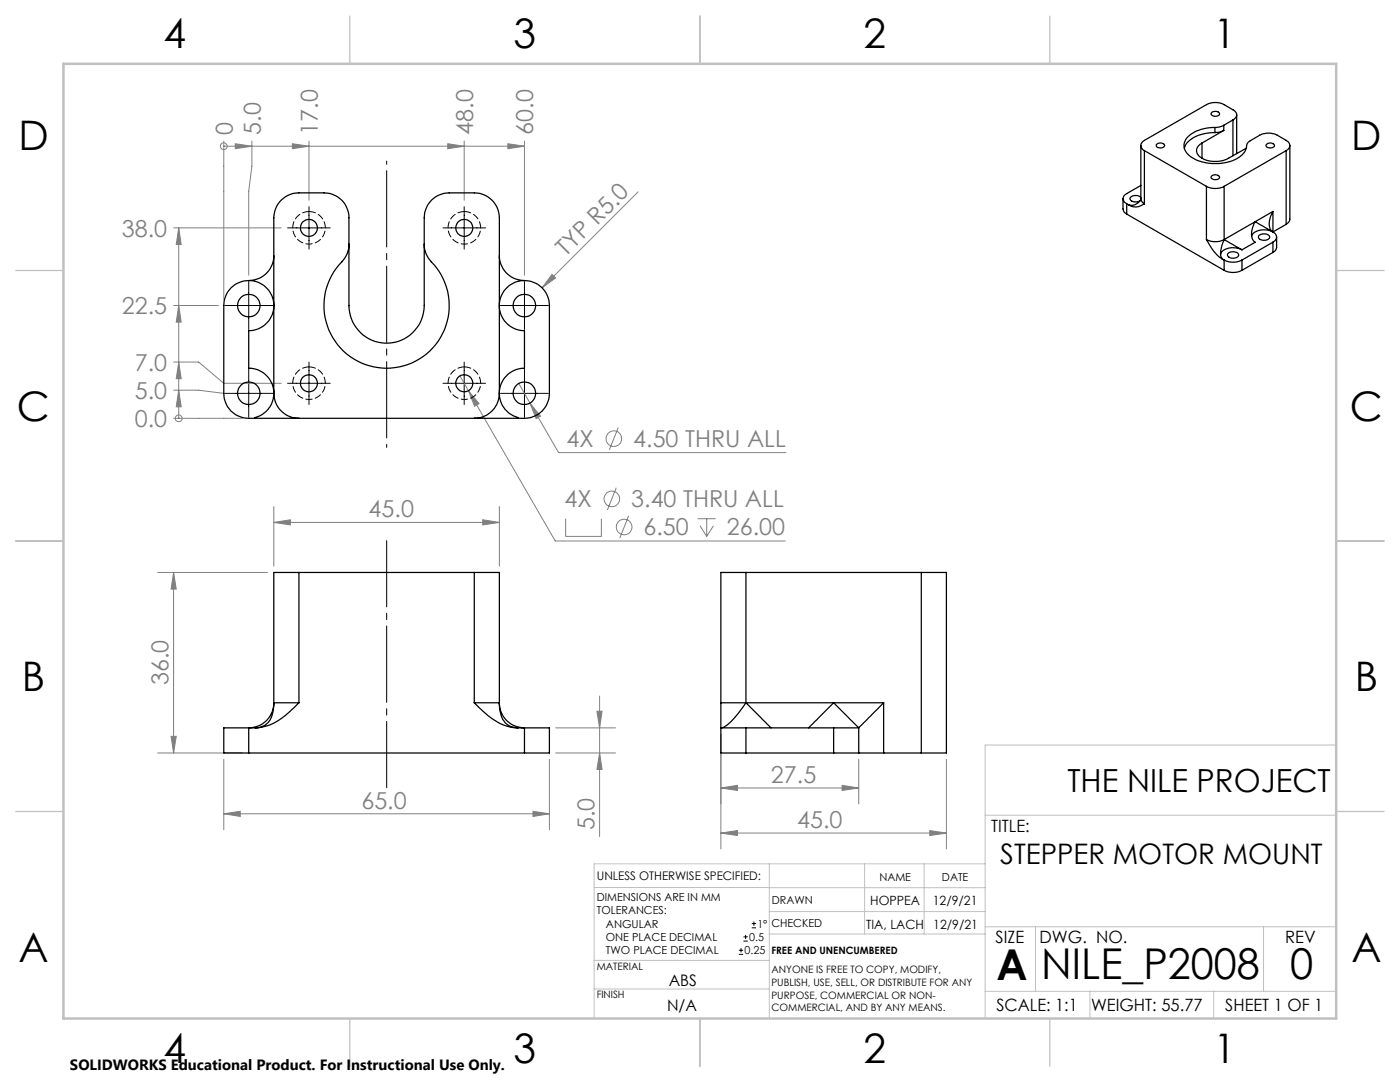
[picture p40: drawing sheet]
<svg xmlns="http://www.w3.org/2000/svg" width="279mm" height="216mm" viewBox="0 0 279 216" stroke-linecap="round" stroke-linejoin="round" font-family="sans-serif">
<defs><g id="words">
<g font-size="8.5">
<text x="198.9" y="195.5">A</text>
<text x="207.8" y="195.4">NILE_P2008</text>
<text x="257.4" y="195.4">0</text>
</g>
<g font-size="8.1">
<text x="32.7" y="9.7">4</text>
<text x="102.5" y="9.7">3</text>
<text x="172.4" y="9.7">2</text>
<text x="242.2" y="9.7">1</text>
<text x="3.7" y="30">D</text>
<text x="269.7" y="30">D</text>
<text x="3.4" y="83.9">C</text>
<text x="269.4" y="83.9">C</text>
<text x="4.4" y="137.9">B</text>
<text x="270.4" y="137.9">B</text>
<text x="3.7" y="191.9">A</text>
<text x="269.7" y="191.9">A</text>
<text x="32.7" y="212.2">4</text>
<text x="102.5" y="212.2">3</text>
<text x="172.4" y="212.2">2</text>
<text x="242.2" y="212.2">1</text>
</g>
<text font-size="6.3" x="213" y="158">THE NILE PROJECT</text>
<text font-size="5.6" x="199.6" y="172.3">STEPPER MOTOR MOUNT</text>
<g font-size="4.7" fill="#808080">
<text x="46.4" y="26.9" transform="rotate(-90 46.4 26.9)">0</text>
<text x="52" y="26.9" transform="rotate(-90 52 26.9)">5.0</text>
<text x="63.4" y="26.9" transform="rotate(-90 63.4 26.9)">17.0</text>
<text x="94.4" y="26.9" transform="rotate(-90 94.4 26.9)">48.0</text>
<text x="106.4" y="26.9" transform="rotate(-90 106.4 26.9)">60.0</text>
<text x="24.3" y="47.2">38.0</text>
<text x="112.9" y="51.3" transform="rotate(-45 112.9 51.3)">TYP R5.0</text>
<text x="24.3" y="62.7">22.5</text>
<text x="26.9" y="74">7.0</text>
<text x="26.9" y="79.6">5.0</text>
<text x="26.9" y="85.2">0.0</text>
<text x="113.1" y="89.2">4X</text>
<text x="126.4" y="89.2">4.50 THRU ALL</text>
<text x="112.7" y="101.2">4X</text>
<text x="126" y="101.2">3.40 THRU ALL</text>
<text x="73.6" y="103.2">45.0</text>
<text x="128.4" y="106.8">6.50</text>
<text x="145.1" y="106.8">26.00</text>
<text x="33.7" y="136.7" transform="rotate(-90 33.7 136.7)">36.0</text>
<text x="72.1" y="161.4">65.0</text>
<text x="153.9" y="156.2">27.5</text>
<text x="118.7" y="165.6" transform="rotate(-90 118.7 165.6)">5.0</text>
<text x="159.1" y="165.2">45.0</text>
</g>
<g font-size="3.4">
<text x="197.8" y="166">TITLE:</text>
<text x="198.7" y="188.1">SIZE</text>
<text x="207.5" y="188.1">DWG. NO.</text>
<text x="256.5" y="188.2">REV</text>
<text x="198.8" y="201.7">SCALE: 1:1</text>
<text x="217.7" y="201.8">WEIGHT: 55.77</text>
<text x="244.5" y="201.7">SHEET 1 OF 1</text>
</g>
<g font-size="3.2">
<text x="133.4" y="196.7">ABS</text>
<text x="133.1" y="201.8">N/A</text>
</g>
<text font-size="3" x="14" y="213.5">SOLIDWORKS Educational Product. For Instructional Use Only.</text>
<g font-size="2.5">
<text x="172.9" y="185.4">TIA, LACH</text>
<text x="173.7" y="180.6">HOPPEA</text>
<text x="186.2" y="180.6">12/9/21</text>
<text x="186.3" y="185.3">12/9/21</text>
</g>
<text font-size="2.4" x="119.1" y="175.6">UNLESS OTHERWISE SPECIFIED:</text>
<g font-size="2.2">
<text x="119.1" y="179.8">DIMENSIONS ARE IN MM</text>
<text x="175.5" y="175.9">NAME</text>
<text x="188" y="175.9">DATE</text>
<text x="119.1" y="182.5">TOLERANCES:</text>
<text x="120.9" y="185.1">ANGULAR</text>
<text x="151.2" y="185.1">1°</text>
<text x="154" y="185">CHECKED</text>
<text x="154" y="180.3">DRAWN</text>
<text x="120.9" y="187.8">ONE PLACE DECIMAL</text>
<text x="120.9" y="190.4">TWO PLACE DECIMAL</text>
<text x="148.6" y="190.4">0.25</text>
<text x="149.5" y="187.8">0.5</text>
</g>
<g font-size="2">
<text x="154" y="190.4">FREE AND UNENCUMBERED</text>
<text x="119.1" y="193.5">MATERIAL</text>
<text x="154" y="194.2">ANYONE IS FREE TO COPY, MODIFY,</text>
<text x="154" y="196.7">PUBLISH, USE, SELL, OR DISTRIBUTE FOR ANY</text>
<text x="119.1" y="199.2">FINISH</text>
<text x="154" y="199.2">PURPOSE, COMMERCIAL OR NON-</text>
<text x="154" y="201.8">COMMERCIAL, AND BY ANY MEANS.</text>
</g>
</g></defs>
<g fill="none" stroke="#808080" stroke-width=".2">
<path d="M44.7 29.2h.1M44.7 28.2v31.5M44.7 29.2h60M47 28.7l3.3 .5-3.3 .5zM50.3 28.2v5l-.7 5v16.7M58.3 28.7l3.4 .5-3.4 .5zM61.7 28.2v11.8M89.4 28.7l3.2 .5-3.2 .5zM92.6 28.2v11.8M101.4 28.7l3.3 .5-3.3 .5zM104.7 28.2v26.7M127.4 38.3l-19.2 19.1"/>
<path d="M34.6 45.5h21.5M35.7 45.5l.5 3.3h-1zM35.7 45.5v38M110.2 54.8l.7 .7-2.7 1.9zM34.6 77.9h5.1l5 .6M34.6 72.2h5.1l5 4.3h11.4M34.6 61h9M35.7 77.9l.5 3.3h-1zM35.7 72.2l.5 3.4h-1zM35.7 61l.5 3.3h-1zM91.8 75l1.7 3M93.5 78l2.1 2.5-.9 .6z"/>
<path d="M93.5 78l17.3 29.9h45.9M103.5 76.5l2.3 3.9M34.6 83.5h13.8M35.7 83.5h.1M105.8 80.4l2.1 2.6-.9 .5zM105.8 80.4l5.7 9.9h45.3M123 97.3l-1.8 4.5M123.4 85.3l-1.8 4.4M31.5 114.2h21.9M34.6 114.2l.6 3.3h-1.1zM34.6 114.2v36M54.6 104.2l3.4-.5v1z"/>
<path d="M54.6 101.1v11.9M54.6 104.2h45.1M96.3 103.7l3.4 .5-3.4 .5zM99.7 101.1v11.9M112.9 103.5v3.5h7.1v-3.5M125.4 102.9l-1.7 4.5M139.2 103.5h3.6M139.7 104.9l1.3 2.1M141 103.5v3.5M142.4 104.9l-1.4 2.1M119.7 138.9v28M31.5 150.2h16.9"/>
<path d="M34.1 146.9h1.1l-.6 3.3zM44.7 151.5v14.1M109.6 151.5v14.1M110.9 150.2h11.9M110.9 145.2h11.9M119.1 141.9h1.1l-.5 3.3zM119.7 150.2l.5 3.3h-1.1zM143.9 157.2l3.3-.5v1zM143.9 157.2h27.5M143.9 146.5v22.9M168.1 156.7l3.3 .5-3.3 .5zM171.4 151.5v8.9"/>
<path d="M188.9 151.5v17.9M44.7 162.4l3.2-.5v1zM44.7 162.4h64.9M106.4 161.9l3.2 .5-3.2 .5zM143.9 166.2l3.3-.5v1zM143.9 166.2h45M185.6 165.7l3.3 .5-3.3 .5z"/>
<circle cx="44.6" cy="29.2" r=".69"/>
<circle cx="35.7" cy="83.5" r=".68"/>
<circle cx="122.1" cy="99.6" r="1.55"/>
<circle cx="122.5" cy="87.5" r="1.56"/>
<circle cx="124.6" cy="105.2" r="1.55"/>
</g>
<g fill="none" stroke="#000" stroke-width=".2">
<path d="M49.6 56.2v9.6M57.4 45.5h8.5M61.7 41.2v8.5M88.4 45.5h8.5M92.6 41.2v8.5M104.7 56.2v9.6M44.9 61h9.5M44.9 78.5h9.5M49.6 73.7v9.6M57.4 76.5h8.5M61.7 72.2v8.5M88.4 76.5h8.5"/>
<path d="M92.6 72.2v8.5M99.9 61h9.5M99.9 78.5h9.5M104.7 73.7v9.6M147.5 190.4h.8M147.5 189.6h.8M147.9 189.2v.8M148.4 187.8h.8M148.4 186.9h.8M148.8 186.5v.9M150 185.1h.9M150 184.3h.9"/>
<path d="M150.5 183.9v.8"/>
</g>
<path d="M77.2 157.2v-49.3" fill="none" stroke="#000" stroke-width=".2" stroke-dasharray="15.2 1.3 1.3 1.3" stroke-dashoffset="2"/>
<path d="M77.2 32.2v57.1" fill="none" stroke="#000" stroke-width=".2" stroke-dasharray="15.2 1.3 1.3 1.3" stroke-dashoffset="-1.9"/>
<g fill="none" stroke="#c0c0c0" stroke-width=".2">
<path d="M266.7 148.7h-70.1v54.5M118.6 177.1h34.9M153.5 172.4v30.8M153.5 177.1h43.1M172.5 172.4v14M184.4 172.4v14M196.6 172.4h-78v30.8M196.6 162.7h70.1M118.6 197.3h34.9M118.6 191.6h34.9M153.5 186.4h43.1M153.5 181.9h43.1"/>
<path d="M196.6 197.8h70.1M196.6 184.9h70.1M206.7 184.9v12.9M217.5 197.8v5.4M242.2 197.8v5.4M252.2 184.9v12.9"/>
</g>
<path d="M69.8 3.2v9.5M139.7 3.2v9.5M209.5 3.2v9.5M3.1 54h9.6M266.7 54h9.5M3.1 107.9h9.6M266.7 107.9h9.5M3.1 161.9h9.6M266.7 161.9h9.5M69.8 203.2v9.6M139.7 203.2v9.6M209.5 203.2v9.6" fill="none" stroke="#c0c0c0" stroke-width=".25"/>
<path d="M12.7 12.7h254v190.5h-254z" fill="none" stroke="#c0c0c0" stroke-width=".5"/>
<g fill="#808080">
<path d="M110.2 54.8l.7 .7-2.7 1.9z"/>
<path d="M47 28.7l3.3 .5-3.3 .5zM58.3 28.7l3.4 .5-3.4 .5zM89.4 28.7l3.2 .5-3.2 .5zM101.4 28.7l3.3 .5-3.3 .5z"/>
<path d="M35.7 77.9l.5 3.3h-1zM35.7 72.2l.5 3.4h-1zM35.7 61l.5 3.3h-1zM35.7 45.5l.5 3.3h-1z"/>
<path d="M44.7 162.4l3.2-.5v1zM106.4 161.9l3.2 .5-3.2 .5zM54.6 104.2l3.4-.5v1zM96.3 103.7l3.4 .5-3.4 .5zM93.5 78l1.2 3.1 .9-.6zM105.8 80.4l1.2 3.1 .9-.5zM143.9 166.2l3.3-.5v1zM185.6 165.7l3.3 .5-3.3 .5z"/>
<path d="M34.6 114.2l.6 3.3h-1.1zM34.1 146.9h1.1l-.6 3.3zM119.1 141.9h1.1l-.5 3.3zM119.7 150.2l.5 3.3h-1.1z"/>
<path d="M143.9 157.2l3.3-.5v1zM168.1 156.7l3.3 .5-3.3 .5z"/>
</g>
<g fill="none" stroke="#000" stroke-width=".25">
<path d="M224.1 39.7l.1 2.3 .7 .7M227.7 39.7a1.95 1.95 0 0 1-2.3 1.2v.1M227.7 39.4a1.47 1.47 0 0 0-2.2 .2 1.34 1.34 0 0 0 2.1 .4M227.7 37l-2.8 1.6a1.08 1.08 0 0 0-.8 1.1 1.08 1.08 0 0 0 .8 1M227.7 39.7l.2 .6 .5 .4M227.7 29v10.7M228.4 30.1v10.6M228.4 30.1l12.4 7.1M230.8 28.8h.1a.93 .93 0 0 1 1.5 .3 .96 .96 0 0 1-1.6-.1zM239.9 28.5a1.62 1.62 0 0 0-1.1 1.6 1.62 1.62 0 0 0 1.2 1.5 5.8 5.8 0 0 0 5.2 0l3.5-2M239.9 28.5v3.1M240.8 37.2a3.9 3.9 0 0 0 3.5 0"/>
<path d="M240.8 37.2v10.6M241.8 35.1a1.05 1.05 0 0 1 1.6 .2 .96 .96 0 0 1-1.7 0zM241.9 22.4l.5-.2a.61 .61 0 0 1 .7 .1 .61 .61 0 0 1 .2 .7h-.1a1.02 1.02 0 0 1-1.5-.3zM242.5 25.4a6.8 6.8 0 0 0-5.9 2.5 2.65 2.65 0 0 0 1.5 3.7 9.3 9.3 0 0 0 9.7-.6 4.7 4.7 0 0 0 1.2-2.5l.5-.4 2.3-1.3a3.9 3.9 0 0 1 3.1 .2l1.8 1a1.08 1.08 0 0 1 .7 1 1.08 1.08 0 0 1-.7 1.1M242.5 26.5a6.8 6.8 0 0 0-5.9 2.4l-.2 .7M242.5 25.4v1.1M244.2 25l-.8 .3-.9 .1M244.2 26l-.8 .4-.9 .1M244.2 26l-4.3 2.5M244.2 25v1M244.3 37.2v10.6M246.1 23.9a1.05 1.05 0 0 0 .7-1 1.05 1.05 0 0 0-.7-1l-1.8-1a3.9 3.9 0 0 0-3.5 0l-12.4 7.1a1.09 1.09 0 0 0-.7 1 1.09 1.09 0 0 0 .7 1.1"/>
<path d="M246.1 23.9l-1.9 1.1M246.1 23.9v7.2M246.8 22.9v7.8M252.7 28.8h.1a.95 .95 0 0 1 1.6 .3 .98 .98 0 0 1-1.7-.1zM256.7 30.1l-12.4 7.1M256.7 30.1v14.7M257.4 29v14.7l-.1 .5-.6 .6M49.6 56a5 5 0 0 1 5 5 5 5 0 0 1-5 5v7.5a5 5 0 0 1 5 5M49.6 56a4.9 4.9 0 0 0-4.9 5v17.5a4.9 4.9 0 0 0 4.9 5h1.4M54.6 51a5 5 0 0 1-5 5M69.6 48.7a5.3 5.3 0 0 1-2 4.2 12.5 12.5 0 0 0 1.3 17.5 12.5 12.5 0 0 0 17.5-1 12.5 12.5 0 0 0-.6-17.5l-.8-1.3-.3-.9v-1M99.7 51a5 5 0 0 0 5 5"/>
<path d="M104.7 56a5 5 0 0 0-5 5 5 5 0 0 0 5 5v7.5a5 5 0 0 0-5 5M104.7 56a4.9 4.9 0 0 1 4.9 5v17.5a4.9 4.9 0 0 1-4.9 5h-1.4M224.9 42.7l19.4 11.2M224.9 40.7v2M224.9 40.7l.5 .3M228.4 40.7a2.75 2.75 0 0 1-3 .3M240.8 47.8l1.5 2.4 .8 .8 .7 .6M240.8 47.8a3.9 3.9 0 0 0 3.5 0M243.8 51.6l.5 .3M244.3 47.8a5.8 5.8 0 0 0-.6 3.5l.1 .3M244.3 47.8l3.6 2M244.3 51.9a4 4 0 0 0 3.6 0"/>
<path d="M244.3 53.9a4 4 0 0 0 3.6 0M244.3 51.9v2M245.1 50.6a1.35 1.35 0 0 1 2.1 .3 1.26 1.26 0 0 1-2.2-.1zM247.9 49.8a3.4 3.4 0 0 0-4.2 .7l-.1 .3M247.9 51.9v2M250.5 44.2a3.4 3.4 0 0 0-.2 4l.2 .1-2.6 1.5M250.5 44.2l3.5 2.1M250.5 44.2l-6.2 3.6M251.3 47a1.37 1.37 0 0 1 2.1 .3 1.38 1.38 0 0 1-2.3 .1zM254 46.3a3.5 3.5 0 0 0-4.1 .5l-.1 .3M254 46.3a1.08 1.08 0 0 1 .8 1 1.08 1.08 0 0 1-.8 1M254 42.2l-.2 .6a2.76 2.76 0 0 0 .2 3.5"/>
<path d="M254 42.2l-3.5 2M254 48.3l-6.1 3.6M254 42.2v4.1M254 48.3v2.1M254 50.4l-6.1 3.5M254.8 47.3l-.1 2.4-.7 .7M256.7 44.8l-2.7 1.5M54.6 78.5v-35a5 5 0 0 1 5.1-5h5a4.9 4.9 0 0 1 4.9 5v17.5a7.5 7.5 0 0 0 7.6 7.5 7.5 7.5 0 0 0 7.5-7.5v-17.5a4.9 4.9 0 0 1 4.9-5h5.1a5 5 0 0 1 5 5v35M54.6 78.5a5 5 0 0 0 5.1 5M54.6 78.5a5.1 5.1 0 0 1-3.7 4.8l.1 .2M99.7 78.5a5 5 0 0 1-5 5M99.7 78.5a5 5 0 0 0 3.7 4.8l-.1 .2"/>
<path d="M51 83.5h8.7M59.7 83.5h35M94.7 83.5h8.6M59.7 114.2h-5.1v26M59.7 114.2v26M59.7 114.2h35M94.7 114.2h5v26M94.7 114.2v26M148.9 114.2h-5v26M148.9 114.2h35M148.9 114.2v26M183.9 114.2h5v36h-5"/>
<path d="M183.9 114.2v36M49.6 145.2h-4.9v5h4.9M49.6 150.2h55.1M49.6 145.2v5M54.6 140.2h5.1M54.6 140.2a5 5 0 0 1-1.8 4.5l-.9 .4-1 .1M54.6 140.2a5 5 0 0 1-5 5M59.7 140.2a14.6 14.6 0 0 1-7.4 4.9l-2.7 .1M94.7 140.2a14.6 14.6 0 0 0 7.4 4.9l2.6 .1M94.7 140.2h5M99.7 140.2v1.1a3.9 3.9 0 0 0 2.7 3.8l1 .1M99.7 140.2a5 5 0 0 0 5 5"/>
<path d="M104.7 145.2h4.9v5h-4.9M104.7 145.2v5M143.9 145.2h5M143.9 145.2v5h5M143.9 140.2h5M143.9 140.2v5M148.9 140.2l5 5M148.9 140.2a14.4 14.4 0 0 1-4.6 5h-.3M148.9 145.2h17.5M148.9 150.2h17.5M148.9 145.2v5M148.9 140.2h27.5"/>
<path d="M161.4 145.2l5-5 5 5M166.4 145.2h5M166.4 150.2h5M166.4 145.2v5M171.4 150.2h5M171.4 145.2v5M176.4 140.2l-5 5M176.4 150.2h7.5M176.4 140.2v10"/>
<circle cx="61.6" cy="45.5" r="1.69"/>
<circle cx="92.7" cy="45.5" r="1.69"/>
<circle cx="49.7" cy="61" r="2.25"/>
<circle cx="49.7" cy="78.5" r="2.25"/>
<circle cx="61.6" cy="76.5" r="1.69"/>
<circle cx="92.7" cy="76.5" r="1.69"/>
<circle cx="104.7" cy="61" r="2.25"/>
<circle cx="104.7" cy="78.5" r="2.25"/>
</g>
<path d="M61.7 42.2a3.2 3.2 0 0 1 2.9 4.8 3.2 3.2 0 0 1-5.6 .3 3.2 3.2 0 0 1 2.2-5.1h.5M92.7 42.2a3.2 3.2 0 0 1 2.9 4.8 3.2 3.2 0 0 1-5.6 .3 3.2 3.2 0 0 1 2.2-5.1h.5M61.7 73.2a3.2 3.2 0 0 1 2.9 4.8 3.2 3.2 0 0 1-5.6 .3 3.2 3.2 0 0 1 2.2-5.1h.5M92.7 73.2a3.2 3.2 0 0 1 2.9 4.8 3.2 3.2 0 0 1-5.6 .3 3.2 3.2 0 0 1 2.2-5.1h.5" fill="none" stroke="#000" stroke-width=".2" stroke-dasharray="1.3 .6"/>
<use href="#words"/>
</svg>
